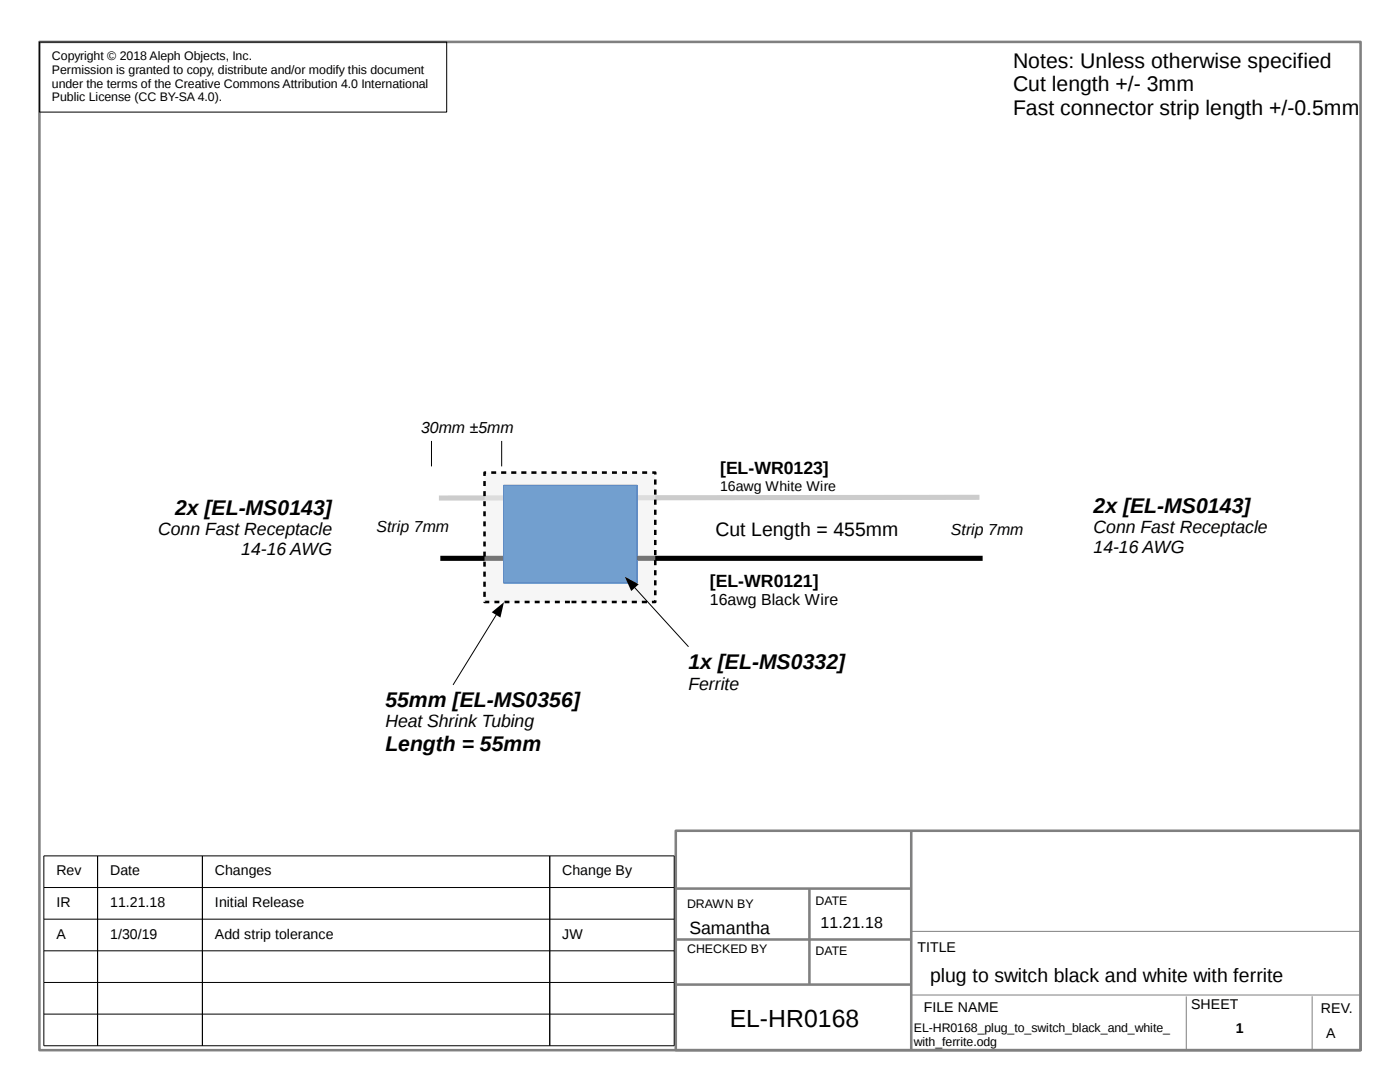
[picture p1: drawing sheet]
<svg xmlns="http://www.w3.org/2000/svg" width="279mm" height="216mm" viewBox="0 0 279 216" stroke-linecap="round" stroke-linejoin="round" font-family="sans-serif">
<defs><g id="words">
<text font-size="4.9" x="145.6" y="204.9">EL-HR0168</text>
<g font-size="4.2">
<text x="202.2" y="13.5">Notes: Unless otherwise specified</text>
<text x="202.2" y="18.2">Cut length +/- 3mm</text>
<text x="202.2" y="23">Fast connector strip length +/-0.5mm</text>
<text x="34.9" y="102.7">2x [EL-MS0143]</text>
<text x="218.2" y="102.4">2x [EL-MS0143]</text>
<text x="137.4" y="133.6">1x [EL-MS0332]</text>
<text x="76.9" y="141.1">55mm [EL-MS0356]</text>
<text x="76.9" y="149.8">Length = 55mm</text>
</g>
<g font-size="3.9">
<text x="142.8" y="106.9">Cut Length = 455mm</text>
<text x="185.6" y="196">plug to switch black and white with ferrite</text>
</g>
<g font-size="3.5">
<text x="143.7" y="94.6">[EL-WR0123]</text>
<text x="31.6" y="106.8">Conn Fast Receptacle</text>
<text x="218.2" y="106.4">Conn Fast Receptacle</text>
<text x="48.2" y="110.7">14-16 AWG</text>
<text x="218.2" y="110.4">14-16 AWG</text>
<text x="141.7" y="117.1">[EL-WR0121]</text>
<text x="137.4" y="137.7">Ferrite</text>
<text x="76.9" y="145.1">Heat Shrink Tubing</text>
<text x="137.6" y="186.3">Samantha</text>
</g>
<g font-size="3.2">
<text x="84" y="86.5">30mm ±5mm</text>
<text x="75.1" y="106.2">Strip 7mm</text>
<text x="189.8" y="106.8">Strip 7mm</text>
<text x="141.7" y="120.8">16awg Black Wire</text>
<text x="163.8" y="185.2">11.21.18</text>
</g>
<g font-size="2.8">
<text x="143.7" y="98">16awg White Wire</text>
<text x="11.3" y="174.7">Rev</text>
<text x="22" y="174.7">Date</text>
<text x="42.9" y="174.7">Changes</text>
<text x="112.2" y="174.7">Change By</text>
<text x="11.3" y="181">IR</text>
<text x="22" y="181">11.21.18</text>
<text x="42.9" y="181">Initial Release</text>
<text x="11.3" y="187.3">A</text>
<text x="22" y="187.3">1/30/19</text>
<text x="42.9" y="187.3">Add strip tolerance</text>
<text x="112.2" y="187.3">JW</text>
<text x="183.1" y="189.9">TITLE</text>
<text x="184.4" y="201.9">FILE NAME</text>
<text x="237.7" y="201.4">SHEET</text>
<text x="263.6" y="202.2">REV.</text>
<text x="246.6" y="206.2">1</text>
<text x="264.7" y="207.2">A</text>
</g>
<g font-size="2.5">
<text x="10.4" y="12">Copyright © 2018 Aleph Objects, Inc.</text>
<text x="10.4" y="14.7">Permission is granted to copy, distribute and/or modify this document</text>
<text x="10.4" y="17.5">under the terms of the Creative Commons Attribution 4.0 International</text>
<text x="10.4" y="20.2">Public License (CC BY-SA 4.0).</text>
<text x="137.1" y="181.2">DRAWN BY</text>
<text x="162.8" y="180.6">DATE</text>
<text x="137.1" y="190.2">CHECKED BY</text>
<text x="162.8" y="190.6">DATE</text>
<text x="182.4" y="206">EL-HR0168_plug_to_switch_black_and_white_</text>
<text x="182.4" y="208.7">with_ferrite.odg</text>
</g>
</g></defs>
<path d="M7.9 8.4h263.6v201.1h-263.6zM134.9 165.8h136.6v43.7h-136.6zM134.9 177.3h47M161.5 177.3v19.1M181.9 165.8v43.7M134.9 187.5h47M134.9 196.5h47" fill="none" stroke="#808080" stroke-width=".51"/>
<path d="M181.9 185.8h89.6M181.9 198.5h89.6M236.7 198.8v10.7M261.9 198.8v10.7" fill="none" stroke="#808080" stroke-width=".2"/>
<path d="M7.9 8.4h81.2v14h-81.2z" fill="none" stroke="#000" stroke-width=".2"/>
<path d="M195.5 99.2l-107.9 .2" fill="none" stroke="#ccc" stroke-width="1" stroke-linecap="butt"/>
<path d="M87.9 111.4h108.2" fill="none" stroke="#000" stroke-width="1" stroke-linecap="butt"/>
<path d="M96.7 94.3h34.1v25.8h-34.1z" fill-rule="evenodd" fill="#eee"/>
<g fill="none" stroke="#000" stroke-width=".51">
<path d="M96.7 96v1M96.7 98v1M97 94.3h-.3v.7M98 94.3h1M100 94.3h1M102 94.3h1M104 94.3h1.1M106 94.3h1.1M108.1 94.3h1M110.1 94.3h1M112.1 94.3h1M114.1 94.3h1"/>
<path d="M116.1 94.3h1M118.1 94.3h1M120.1 94.3h1M122.1 94.3h1M124.1 94.3h1M126.2 94.3h.9M128.2 94.3h1M130.2 94.3h.6v.4M130.8 95.7v1M130.8 97.7v1M130.8 99.7v1M96.7 100v1"/>
<path d="M96.7 102v1M96.7 104v1M96.7 106v1M96.7 108.1v.9M96.7 110.1v1M96.7 112.1v1M96.7 114.1v1M96.7 116.1v1M96.7 118.1v1M130.8 119.8v.3h-.7M130.8 101.7v1M130.8 103.7v1"/>
<path d="M130.8 105.7v1.1M130.8 107.7v1.1M130.8 109.7v1.1M130.8 111.8v1M130.8 113.8v1M130.8 115.8v1M130.8 117.8v1M96.7 120.1h.9M98.7 120.1h1M100.7 120.1h1M102.7 120.1h1M104.7 120.1h1"/>
<path d="M106.7 120.1h1M108.7 120.1h1M110.7 120.1h1M112.7 120.1h1M114.1 120.1h.9M116.1 120.1h1M118.1 120.1h1M120.1 120.1h1M122.1 120.1h1M124.1 120.1h1M126.1 120.1h1M128.1 120.1h1"/>
</g>
<path d="M99.1 122.6l-8.7 14.1" fill="none" stroke="#000" stroke-width=".2"/>
<path d="M98.1 122.2l2.5-2-.7 3z" fill="#000"/>
<path d="M100.5 96.8h26.7v19.5h-26.7z" fill-rule="evenodd" fill="#729fcf"/>
<path d="M100.5 96.8h26.7v19.5h-26.7z" fill="none" stroke="#3465af" stroke-width=".2"/>
<path d="M86.1 88v5.1M100.1 88v5.1M126.6 117.2l10.8 11.8" fill="none" stroke="#000" stroke-width=".2"/>
<path d="M124.7 115.1l2.8 1.5-1.5 1.3z" fill="#000"/>
<g fill="#fff">
<path d="M8.7 170.8h10.8v6.3h-10.8z" fill-rule="evenodd"/>
<path d="M19.5 170.8h20.9v6.3h-20.9z" fill-rule="evenodd"/>
<path d="M40.4 170.8h69.3v6.3h-69.3z" fill-rule="evenodd"/>
<path d="M109.7 170.8h24.8v6.3h-24.8z" fill-rule="evenodd"/>
<path d="M8.7 177.1h10.8v6.3h-10.8z" fill-rule="evenodd"/>
<path d="M19.5 177.1h20.9v6.3h-20.9z" fill-rule="evenodd"/>
<path d="M40.4 177.1h69.3v6.3h-69.3z" fill-rule="evenodd"/>
<path d="M109.7 177.1h24.8v6.3h-24.8z" fill-rule="evenodd"/>
<path d="M8.7 183.4h10.8v6.3h-10.8z" fill-rule="evenodd"/>
<path d="M19.5 183.4h20.9v6.3h-20.9z" fill-rule="evenodd"/>
<path d="M40.4 183.4h69.3v6.3h-69.3z" fill-rule="evenodd"/>
<path d="M109.7 183.4h24.8v6.3h-24.8z" fill-rule="evenodd"/>
<path d="M8.7 189.7h10.8v6.3h-10.8z" fill-rule="evenodd"/>
<path d="M19.5 189.7h20.9v6.3h-20.9z" fill-rule="evenodd"/>
<path d="M40.4 189.7h69.3v6.3h-69.3z" fill-rule="evenodd"/>
<path d="M109.7 189.7h24.8v6.3h-24.8z" fill-rule="evenodd"/>
<path d="M8.7 196h10.8v6.4h-10.8z" fill-rule="evenodd"/>
<path d="M19.5 196h20.9v6.4h-20.9z" fill-rule="evenodd"/>
<path d="M40.4 196h69.3v6.4h-69.3z" fill-rule="evenodd"/>
<path d="M109.7 196h24.8v6.4h-24.8z" fill-rule="evenodd"/>
<path d="M8.7 202.4h10.8v6.3h-10.8z" fill-rule="evenodd"/>
<path d="M19.5 202.4h20.9v6.3h-20.9z" fill-rule="evenodd"/>
<path d="M40.4 202.4h69.3v6.3h-69.3z" fill-rule="evenodd"/>
<path d="M109.7 202.4h24.8v6.3h-24.8z" fill-rule="evenodd"/>
</g>
<path d="M8.7 170.8h125.8v37.9h-125.8zM8.7 177.1h125.8M19.5 170.8v37.9M40.4 170.8v37.9M109.7 170.8v37.9M8.7 183.4h125.8M8.7 189.7h125.8M8.7 196h125.8M8.7 202.4h125.8" fill="none" stroke="#000" stroke-width=".2"/>
<use href="#words"/>
</svg>
